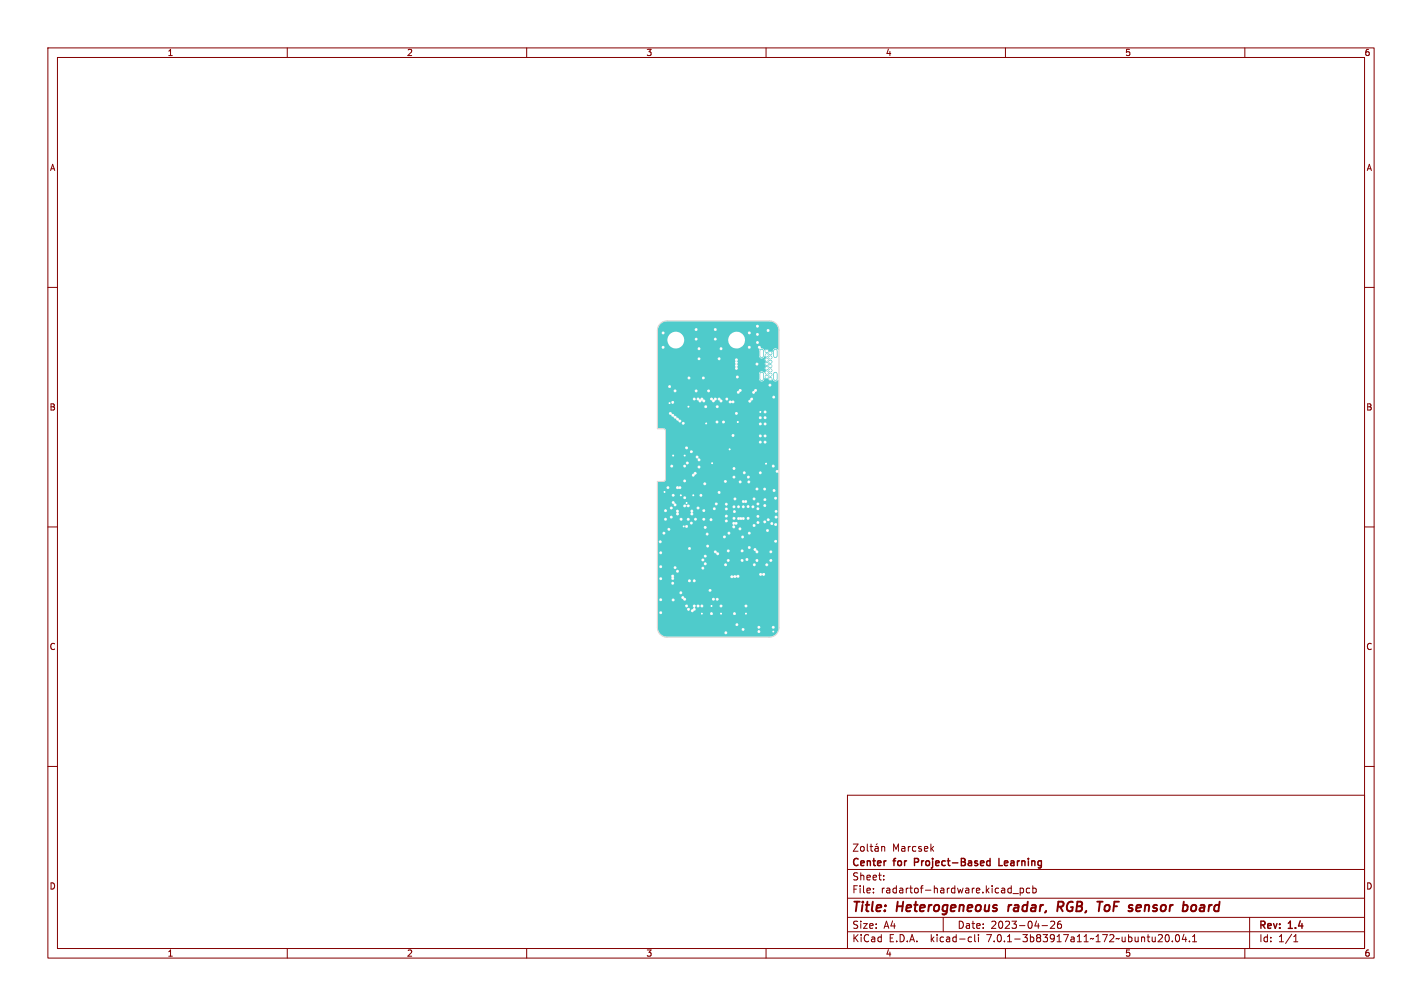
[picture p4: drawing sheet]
<svg xmlns="http://www.w3.org/2000/svg" width="297mm" height="210mm" viewBox="0 0 297 210" stroke-linecap="round" stroke-linejoin="round" font-family="sans-serif">
<defs><g id="words">
<g font-size="2.8" fill="#840000">
<text x="178" y="190.8">Title:</text>
<text x="187.4" y="190.8">Heterogeneous</text>
<text x="211.3" y="190.8">radar,</text>
<text x="222.1" y="190.8">RGB,</text>
<text x="231.1" y="190.8">ToF sensor</text>
<text x="250.1" y="190.8">board</text>
</g>
<g font-size="2.1" fill="#840000">
<text x="186.4" y="177.9">Marcsek</text>
<text x="178" y="183.9">Sheet:</text>
<text x="178" y="181.1">Center</text>
<text x="186.8" y="181.1">for</text>
<text x="191.5" y="181.1">Project-Based</text>
<text x="209.6" y="181.1">Learning</text>
<text x="178" y="186.6">File:</text>
<text x="184" y="186.6">radartof-hardware.kicad_pcb</text>
<text x="178" y="196.8">KiCad</text>
<text x="178" y="194">Size:</text>
<text x="184.6" y="194">A4</text>
<text x="185.6" y="196.8">E.D.A.</text>
<text x="194.4" y="196.8">kicad-cli</text>
<text x="200" y="194">Date:</text>
<text x="206.2" y="196.8">7.0.1-3b83917a11~172~ubuntu20.04.1</text>
<text x="206.9" y="194">2023-04-26</text>
<text x="263" y="194.2">Rev:</text>
<text x="263" y="196.8">Id:</text>
<text x="267" y="196.8">1/1</text>
<text x="269.2" y="194.2">1.4</text>
</g>
<g font-size="1.8" fill="#840000">
<text x="35" y="11.8">1</text>
<text x="85" y="11.8">2</text>
<text x="135" y="11.8">3</text>
<text x="185" y="11.8">4</text>
<text x="235" y="11.8">5</text>
<text x="285" y="11.8">6</text>
<text x="10.4" y="35.8">A</text>
<text x="285.4" y="35.8">A</text>
<text x="10.3" y="85.8">B</text>
<text x="285.3" y="85.8">B</text>
<text x="10.3" y="135.8">C</text>
<text x="285.3" y="135.8">C</text>
<text x="10.3" y="185.8">D</text>
<text x="285.3" y="185.8">D</text>
<text x="35" y="199.8">1</text>
<text x="85" y="199.8">2</text>
<text x="135" y="199.8">3</text>
<text x="185" y="199.8">4</text>
<text x="235" y="199.8">5</text>
<text x="285" y="199.8">6</text>
</g>
</g></defs>
<g fill="none" stroke="#840000" stroke-width=".21">
<path d="M10 10h277v190h-277zM12 12h273v186h-273zM60 10v2M110 10v2M160 10v2M210 10v2M260 10v2M10 60h2M285 60h2M10 110h2M285 110h2M10 160h2"/>
<path d="M285 160h2M177 166h108v32h-108zM178.2 176.2h1l-1 1.5h1M179.8 176.8l.2-.1 .4 .1 .1 .6-.1 .2-.4 .1-.2-.1zM181.1 176.2v1.3l.3 .2M181.7 176.7h.6M181.9 176.2v1.3l.4 .2M182.8 176.8h.6v.9M183.2 176.1l-.2 .2M183.4 177.1h-.5l-.2 .2 .2 .4 .5-.1M184.1 176.8l.3-.1 .3 .1 .1 .9M184.1 176.7v1"/>
<path d="M194.6 177.1l.4 .6M195 176.7l-.6 .6M60 198v2M110 198v2M160 198v2M177 194.5h108M177 191.5h108M177 187.5h108M177 181.5h108M182.4 186.3v.1M182.4 185.5v.1M184.6 183.6v.1"/>
<path d="M184.6 182.8v.1M197 191.5v3M202.5 195.6l.4 .1M202.9 196.5l-.4 .1M203.6 195.1v1.3l.2 .2M204.4 195.1v.1M204.4 195.6v1M210 198v2M211.6 186.5h1.1M213.1 185.4v1.5M213.1 185.5l.4-.1 .3 .3-.2 .6h-.5M215.1 185.5l-.5-.1-.2 .3 .1 .6h.6"/>
<path d="M215.7 185.5l.4-.1 .3 .3-.1 .6h-.6M215.7 184.9v1.5M217.6 193.2h1.2M219.4 192.4l.6-.1 .3 .4-.9 1.1h.9M221.6 192.3l-.5 .1a1.01 1.01 0 0 0 0 1.4l.5-.1 .1-.5-.3-.3h-.4l-.1 .3M241.9 196.6h.9M242.7 195.2v.5M243.6 195.2l.1-.1a.8 .8 0 0 1 .5 .8 .8 .8 0 0 1-.5 .7 1 1 0 0 1-.1-1.4zM244.9 196.5v.1M245.7 195.2l.2-.1a.8 .8 0 0 1 .5 .8 .8 .8 0 0 1-.5 .7 1 1 0 0 1-.2-1.4zM247.3 195l-.4 1.1h1M247.6 195.6v1"/>
<path d="M248.4 196.5v.1M249.1 196.6h.8M249.1 195.5l.4-.4v1.5M260 198v2M261 191.5v6.5M270.2 196.6h.9M270.2 195.5l.4-.4v1.5"/>
</g>
<path d="M220.9 189.3h.8M221.8 188.2h-.7l-.3 2M229.2 188.2h1.1M249.5 188.9l-.6 .2-.1 .8 .1 .2 .5 .1" fill="none" stroke="#840000" stroke-width=".4"/>
<path d="M206.8 179.2v1.5M206.8 179.8l-.4-.1-.3 .1M208.6 179.2v1.5h.8M206.1 180.6l.3 .1 .4-.1" fill="none" stroke="#840000" stroke-width=".3"/>
<g fill="#4fcbcb" stroke="#4fcbcb" stroke-width=".21">
<circle cx="160.9" cy="73.7" r=".3"/>
<circle cx="160.9" cy="74.6" r=".3"/>
<circle cx="160.9" cy="75.5" r=".3"/>
<circle cx="160.9" cy="76.4" r=".3"/>
<circle cx="160.9" cy="77.3" r=".3"/>
<circle cx="160.9" cy="78.2" r=".3"/>
<circle cx="160.9" cy="79.1" r=".3"/>
<circle cx="160.1" cy="78.7" r=".3"/>
<circle cx="160.1" cy="77.8" r=".3"/>
<circle cx="160.1" cy="76.9" r=".3"/>
<circle cx="160.1" cy="76" r=".3"/>
<circle cx="160.1" cy="75.1" r=".3"/>
<circle cx="160.1" cy="74.2" r=".3"/>
<circle cx="160.1" cy="73.3" r=".3"/>
</g>
<path d="M159.1 73.3v1M159.1 78.1v1M161.9 73.3v1M161.9 78.1v1" fill="none" stroke="#4fcbcb" stroke-width=".9"/>
<g fill="#ececec" stroke="#ececec" stroke-width=".21">
<circle cx="150.2" cy="102.8" r=".2"/>
<circle cx="150.2" cy="83.3" r=".2"/>
<circle cx="140.5" cy="120.7" r=".2"/>
<circle cx="150.2" cy="74.9" r=".2"/>
<circle cx="150.6" cy="128.1" r=".2"/>
<circle cx="139.8" cy="84.2" r=".2"/>
<circle cx="158.8" cy="86" r=".2"/>
<circle cx="143" cy="95.1" r=".2"/>
<circle cx="148.6" cy="126.5" r=".2"/>
<circle cx="142.8" cy="109.9" r=".2"/>
<circle cx="138.8" cy="102.7" r=".2"/>
<circle cx="154.1" cy="88.1" r=".2"/>
<circle cx="160" cy="96.8" r=".2"/>
<circle cx="148.7" cy="96.7" r=".2"/>
<circle cx="140.6" cy="95.1" r=".2"/>
<circle cx="142.2" cy="103.4" r=".2"/>
<circle cx="147.5" cy="88.4" r=".2"/>
<circle cx="161.5" cy="131.8" r=".2"/>
<circle cx="146.6" cy="128.1" r=".2"/>
<circle cx="144.8" cy="103.4" r=".2"/>
<circle cx="155.8" cy="128.1" r=".2"/>
<circle cx="152.4" cy="93.8" r=".2"/>
<circle cx="143.8" cy="84.9" r=".2"/>
<circle cx="143.4" cy="105" r=".2"/>
<circle cx="162" cy="113" r=".2"/>
<circle cx="155" cy="117" r=".2"/>
<circle cx="162" cy="109.5" r=".2"/>
<circle cx="161" cy="117" r=".2"/>
<circle cx="162.3" cy="98.4" r=".2"/>
<circle cx="153.9" cy="130.4" r=".2"/>
<circle cx="152.1" cy="117" r=".2"/>
<circle cx="141.5" cy="106.7" r=".2"/>
<circle cx="148.6" cy="128.1" r=".2"/>
<circle cx="153.3" cy="105.8" r=".2"/>
<circle cx="138.5" cy="72.5" r=".2"/>
<circle cx="158.8" cy="87.2" r=".2"/>
<circle cx="161.5" cy="97.3" r=".2"/>
<circle cx="153.5" cy="104.2" r=".2"/>
<circle cx="140.2" cy="108" r=".2"/>
<circle cx="151.7" cy="107.7" r=".2"/>
<circle cx="158.8" cy="91" r=".2"/>
<circle cx="153.8" cy="76.9" r=".2"/>
<circle cx="143.5" cy="96.6" r=".2"/>
<circle cx="144.5" cy="107.3" r=".2"/>
<circle cx="142.7" cy="88.4" r=".2"/>
<circle cx="151.1" cy="88.1" r=".2"/>
<circle cx="155.1" cy="112.1" r=".2"/>
<circle cx="147.8" cy="114" r=".2"/>
<circle cx="151.6" cy="132.1" r=".2"/>
<circle cx="156.5" cy="111.3" r=".2"/>
<circle cx="143" cy="100.4" r=".2"/>
<circle cx="138" cy="118.3" r=".2"/>
<circle cx="146.8" cy="118.6" r=".2"/>
<circle cx="156.5" cy="72.5" r=".2"/>
<circle cx="139" cy="108.4" r=".2"/>
<circle cx="151.8" cy="83.3" r=".2"/>
<circle cx="160.5" cy="108.5" r=".2"/>
<circle cx="151.7" cy="108.7" r=".2"/>
<circle cx="144.4" cy="109.2" r=".2"/>
<circle cx="151.5" cy="100.5" r=".2"/>
<circle cx="150.6" cy="126.5" r=".2"/>
<circle cx="143" cy="103.9" r=".2"/>
<circle cx="158.2" cy="68.1" r=".2"/>
<circle cx="151.3" cy="112.1" r=".2"/>
<circle cx="144" cy="114.5" r=".2"/>
<circle cx="138" cy="127.9" r=".2"/>
<circle cx="158.8" cy="98.7" r=".2"/>
<circle cx="149.4" cy="115.2" r=".2"/>
<circle cx="157.2" cy="105.8" r=".2"/>
<circle cx="153.3" cy="108.2" r=".2"/>
<circle cx="137.9" cy="113.1" r=".2"/>
<circle cx="159.7" cy="109" r=".2"/>
<circle cx="156.4" cy="100.6" r=".2"/>
<circle cx="151.5" cy="117.9" r=".2"/>
<circle cx="157.5" cy="117.9" r=".2"/>
<circle cx="156.5" cy="69.5" r=".2"/>
<circle cx="147.2" cy="101" r=".2"/>
<circle cx="147.3" cy="116.1" r=".2"/>
<circle cx="147.4" cy="84.9" r=".2"/>
<circle cx="146" cy="74.9" r=".2"/>
<circle cx="147.3" cy="117.7" r=".2"/>
<circle cx="141.5" cy="107.3" r=".2"/>
<circle cx="138.5" cy="69.5" r=".2"/>
<circle cx="138" cy="115.4" r=".2"/>
<circle cx="157.5" cy="104.2" r=".2"/>
<circle cx="138" cy="125.2" r=".2"/>
<circle cx="146.8" cy="116.9" r=".2"/>
<circle cx="144.5" cy="106.7" r=".2"/>
<circle cx="155.8" cy="126.5" r=".2"/>
<circle cx="158.1" cy="117" r=".2"/>
<circle cx="143" cy="97.3" r=".2"/>
<circle cx="157.7" cy="114.7" r=".2"/>
<circle cx="161.6" cy="82.9" r=".2"/>
<circle cx="140.6" cy="103.4" r=".2"/>
<circle cx="158.8" cy="88.5" r=".2"/>
<circle cx="138" cy="120.8" r=".2"/>
<circle cx="147.7" cy="111.5" r=".2"/>
<circle cx="140.6" cy="125.3" r=".2"/>
<circle cx="149.9" cy="115.6" r=".2"/>
<circle cx="156.2" cy="105.7" r=".2"/>
<circle cx="153.8" cy="86.3" r=".2"/>
<circle cx="145.8" cy="106" r=".2"/>
<circle cx="158.2" cy="69.8" r=".2"/>
<circle cx="155.2" cy="131.4" r=".2"/>
<circle cx="156" cy="116.8" r=".2"/>
<circle cx="162.1" cy="107.9" r=".2"/>
<circle cx="154.5" cy="110.4" r=".2"/>
<circle cx="153.4" cy="128.1" r=".2"/>
<circle cx="153.3" cy="99.6" r=".2"/>
<circle cx="146" cy="97.5" r=".2"/>
<circle cx="154.6" cy="100.6" r=".2"/>
<circle cx="159.7" cy="104.3" r=".2"/>
<circle cx="146.6" cy="126.5" r=".2"/>
<circle cx="147.3" cy="110.1" r=".2"/>
<circle cx="161.7" cy="102.4" r=".2"/>
<circle cx="146" cy="72.8" r=".2"/>
<circle cx="162.1" cy="106.7" r=".2"/>
<circle cx="154" cy="78.7" r=".2"/>
<circle cx="156.2" cy="108.2" r=".2"/>
<circle cx="149.7" cy="88.1" r=".2"/>
<circle cx="154.2" cy="105.8" r=".2"/>
<circle cx="151.7" cy="106.3" r=".2"/>
<circle cx="152.1" cy="115" r=".2"/>
<circle cx="162" cy="104" r=".2"/>
<circle cx="159.7" cy="105.6" r=".2"/>
<circle cx="158.1" cy="76" r=".2"/>
<circle cx="160.3" cy="110.7" r=".2"/>
<circle cx="149.8" cy="84.9" r=".2"/>
<circle cx="153.3" cy="97.8" r=".2"/>
<circle cx="157.5" cy="109.7" r=".2"/>
<circle cx="153.8" cy="75.1" r=".2"/>
<circle cx="161.2" cy="109.3" r=".2"/>
<circle cx="139.7" cy="110.5" r=".2"/>
<circle cx="158.2" cy="71.5" r=".2"/>
<circle cx="158.1" cy="115.2" r=".2"/>
<circle cx="151.7" cy="105.3" r=".2"/>
<circle cx="139.8" cy="80.7" r=".2"/>
<circle cx="147" cy="108.4" r=".2"/>
<circle cx="148.6" cy="83.3" r=".2"/>
<circle cx="140.2" cy="106" r=".2"/>
<circle cx="155.2" cy="105.8" r=".2"/>
<circle cx="160.4" cy="69" r=".2"/>
<circle cx="156.5" cy="114.3" r=".2"/>
<circle cx="161" cy="115.2" r=".2"/>
<circle cx="159.7" cy="102.1" r=".2"/>
<circle cx="152.2" cy="111.3" r=".2"/>
<circle cx="153.4" cy="106.8" r=".2"/>
<circle cx="158.1" cy="102.1" r=".2"/>
<circle cx="156.3" cy="99.6" r=".2"/>
<circle cx="155" cy="115" r=".2"/>
<circle cx="155.4" cy="98.7" r=".2"/>
<circle cx="158.3" cy="109.1" r=".2"/>
<circle cx="155.2" cy="104.7" r=".2"/>
<circle cx="158.3" cy="106.2" r=".2"/>
<circle cx="155.8" cy="104.7" r=".2"/>
<circle cx="145.4" cy="68.8" r=".2"/>
<circle cx="153.1" cy="90.9" r=".2"/>
<circle cx="143.9" cy="78.9" r=".2"/>
<circle cx="145.4" cy="81.6" r=".2"/>
<circle cx="145" cy="83.3" r=".2"/>
<circle cx="143.4" cy="93.5" r=".2"/>
<circle cx="158.3" cy="107.8" r=".2"/>
<circle cx="158.3" cy="105.2" r=".2"/>
<circle cx="159.8" cy="86" r=".2"/>
<circle cx="159.8" cy="87.2" r=".2"/>
<circle cx="159.8" cy="88.5" r=".2"/>
<circle cx="159.8" cy="91" r=".2"/>
<circle cx="158.8" cy="92.3" r=".2"/>
<circle cx="159.8" cy="92.3" r=".2"/>
<circle cx="145.6" cy="95.4" r=".2"/>
<circle cx="146.6" cy="83.3" r=".2"/>
<circle cx="153.1" cy="83.9" r=".2"/>
<circle cx="153.8" cy="76.3" r=".2"/>
<circle cx="152.5" cy="83.9" r=".2"/>
<circle cx="153.8" cy="75.7" r=".2"/>
<circle cx="142.2" cy="123.7" r=".2"/>
<circle cx="142.6" cy="124.7" r=".2"/>
<circle cx="143" cy="125.1" r=".2"/>
<circle cx="143.4" cy="126.5" r=".2"/>
<circle cx="143.8" cy="127.2" r=".2"/>
<circle cx="144.6" cy="127.5" r=".2"/>
<circle cx="145" cy="127.2" r=".2"/>
<circle cx="145" cy="126.5" r=".2"/>
<circle cx="144" cy="121.3" r=".2"/>
<circle cx="145.8" cy="126.5" r=".2"/>
<circle cx="145" cy="121.3" r=".2"/>
<circle cx="157.8" cy="81.5" r=".2"/>
<circle cx="157.4" cy="81.9" r=".2"/>
<circle cx="146.4" cy="103.4" r=".2"/>
<circle cx="143.4" cy="109.9" r=".2"/>
<circle cx="139" cy="106.6" r=".2"/>
<circle cx="147" cy="106.6" r=".2"/>
<circle cx="140.6" cy="104.9" r=".2"/>
<circle cx="138.7" cy="111.3" r=".2"/>
<circle cx="148.3" cy="123.3" r=".2"/>
<circle cx="157" cy="83.3" r=".2"/>
<circle cx="156.6" cy="83.7" r=".2"/>
<circle cx="149.4" cy="68.8" r=".2"/>
<circle cx="154.6" cy="81.5" r=".2"/>
<circle cx="154.2" cy="81.9" r=".2"/>
<circle cx="149.4" cy="70.8" r=".2"/>
<circle cx="145.3" cy="108.4" r=".2"/>
<circle cx="141" cy="81.6" r=".2"/>
<circle cx="140.3" cy="97.3" r=".2"/>
<circle cx="141" cy="87.1" r=".2"/>
<circle cx="140" cy="86.3" r=".2"/>
<circle cx="139.5" cy="101.8" r=".2"/>
<circle cx="142.3" cy="108.4" r=".2"/>
<circle cx="140.5" cy="84" r=".2"/>
<circle cx="140.5" cy="86.7" r=".2"/>
<circle cx="143.7" cy="108.4" r=".2"/>
<circle cx="141" cy="105.4" r=".2"/>
<circle cx="142" cy="101.8" r=".2"/>
<circle cx="142" cy="87.9" r=".2"/>
<circle cx="143.7" cy="105.6" r=".2"/>
<circle cx="141.5" cy="101.8" r=".2"/>
<circle cx="141.5" cy="87.5" r=".2"/>
<circle cx="143" cy="105.6" r=".2"/>
<circle cx="140.5" cy="121.7" r=".2"/>
<circle cx="150.6" cy="72.8" r=".2"/>
<circle cx="150.6" cy="83.7" r=".2"/>
<circle cx="141" cy="118.5" r=".2"/>
<circle cx="149.4" cy="83.3" r=".2"/>
<circle cx="141.5" cy="119.3" r=".2"/>
<circle cx="149.6" cy="105.2" r=".2"/>
<circle cx="149" cy="83.7" r=".2"/>
<circle cx="149.2" cy="106.2" r=".2"/>
<circle cx="140.5" cy="120.3" r=".2"/>
<circle cx="152.8" cy="120.4" r=".2"/>
<circle cx="160.1" cy="117.9" r=".2"/>
<circle cx="149" cy="125.1" r=".2"/>
<circle cx="153.5" cy="120.4" r=".2"/>
<circle cx="149.8" cy="125.1" r=".2"/>
<circle cx="158.9" cy="119.9" r=".2"/>
<circle cx="154.1" cy="120.3" r=".2"/>
<circle cx="153.2" cy="110" r=".2"/>
<circle cx="153.3" cy="109.3" r=".2"/>
<circle cx="153.8" cy="109.3" r=".2"/>
<circle cx="154.2" cy="108.3" r=".2"/>
<circle cx="154.8" cy="108.3" r=".2"/>
<circle cx="155.2" cy="108.3" r=".2"/>
<circle cx="147" cy="83.7" r=".2"/>
<circle cx="146" cy="96" r=".2"/>
<circle cx="146.2" cy="83.7" r=".2"/>
<circle cx="145.2" cy="98.8" r=".2"/>
<circle cx="158.5" cy="131.8" r=".2"/>
<circle cx="148" cy="81.6" r=".2"/>
<circle cx="148.5" cy="108.5" r=".2"/>
<circle cx="144.8" cy="99.2" r=".2"/>
<circle cx="145.8" cy="83.3" r=".2"/>
<circle cx="158.6" cy="72.5" r=".2"/>
<circle cx="160.8" cy="80.4" r=".2"/>
<circle cx="145.4" cy="70.8" r=".2"/>
<circle cx="159.5" cy="119.9" r=".2"/>
<circle cx="158.5" cy="131" r=".2"/>
<circle cx="161.5" cy="131" r=".2"/>
<circle cx="146.9" cy="78.9" r=".2"/>
<circle cx="144.4" cy="94.3" r=".2"/>
</g>
<path d="M138 67.6l.6-.4 .7-.1h21.4a1.9 1.9 0 0 1 1.9 1.9v3.9l-.1 .1a.63 .63 0 0 0-.8-.2 .63 .63 0 0 0-.4 .7l-.4-.2-.3 .1a.53 .53 0 0 0-.4-.5 .53 .53 0 0 0-.6 .2l-.3-.3-.4-.1a.33 .33 0 0 0-.2-.5 .33 .33 0 0 0-.4 .3 .33 .33 0 0 0 .3 .4l-.1 1.4a.59 .59 0 0 0 .6 .5 .59 .59 0 0 0 .6-.4l.3 .2a.6 .6 0 0 0 0 1 .51 .51 0 0 0 0 .9 .51 .51 0 0 0 0 .9l-.4 .4a.55 .55 0 0 0-.6-.3 .55 .55 0 0 0-.5 .5l.1 1.2a.6 .6 0 0 0 .7 .4 .6 .6 0 0 0 .4-.7l.4 .2 .3-.1a.53 .53 0 0 0 .4 .5 .53 .53 0 0 0 .6-.2l.1 .1a.68 .68 0 0 0 1.1-.1v18.8a.32 .32 0 0 0-.5 .2 .32 .32 0 0 0 .4 .4l.1 .1v32.2a1.9 1.9 0 0 1-1.9 1.9h-21.4l-.9-.2-.7-.6h13.6a.3 .3 0 0 0 .4 .3 .3 .3 0 0 0 .1-.6l6.4 .2a.31 .31 0 0 0 .5 .1 .31 .31 0 0 0-.1-.5 .31 .31 0 0 0-.4 .2h-6.7l-.2 .3h-13.6l-.3-.7h17.5a.31 .31 0 0 0 .4 .3 .31 .31 0 0 0 .1-.5 .31 .31 0 0 0-.5 .1l-17.5 .1v-.5l20.8 .2a.31 .31 0 0 0 .4 .2 .31 .31 0 0 0 .2-.4l2.4 .2a.31 .31 0 0 0 .5 .1 .31 .31 0 0 0-.1-.5 .31 .31 0 0 0-.4 .2l-2.4-.1a.31 .31 0 0 0-.4-.2 .31 .31 0 0 0-.2 .3h-20.8v-.5l16.2 .1a.31 .31 0 0 0 .5 .1 .31 .31 0 0 0-.1-.5 .31 .31 0 0 0-.4 .3h-16.2v-2.5h.3l.2 .3h10.4a.31 .31 0 0 0 .4 .2 .31 .31 0 0 0 .2-.3l4.2 .1a.31 .31 0 0 0 .5 .1 .31 .31 0 0 0-.1-.5 .31 .31 0 0 0-.4 .3l-4.2-.1a.31 .31 0 0 0-.4-.2 .31 .31 0 0 0-.2 .3h-10.1a.31 .31 0 0 0-.1-.5 .31 .31 0 0 0-.4 .3h-.3v-.7h6.1l.1 .3h.7a.35 .35 0 0 0 .3 .3 .35 .35 0 0 0 .4-.3 .42 .42 0 0 0 .1-.7l.2-.3h.2a.31 .31 0 0 0 .3 .3 .31 .31 0 0 0 .3-.3h.2a.3 .3 0 0 0 .3 .3 .3 .3 0 0 0 .3-.3l3.4 .1a.31 .31 0 0 0 .4 .2 .31 .31 0 0 0 .2-.3l4.6 .1a.31 .31 0 0 0 .5 .1 .31 .31 0 0 0-.1-.5 .31 .31 0 0 0-.4 .3l-4.6-.1a.31 .31 0 0 0-.4-.2 .31 .31 0 0 0-.2 .3l-3.4-.1a.31 .31 0 0 0-.4-.2 .31 .31 0 0 0-.2 .3h-.2a.31 .31 0 0 0-.3-.3 .31 .31 0 0 0-.3 .3h-.2a.33 .33 0 0 0-.6-.2 .33 .33 0 0 0 .2 .6l-.6 .6h-.4a.31 .31 0 0 0 .2-.3 .31 .31 0 0 0-.3-.3 .31 .31 0 0 0-.3 .3h-6.1v-.7l5.7 .1a.31 .31 0 0 0 .5 .1 .31 .31 0 0 0-.1-.5 .31 .31 0 0 0-.4 .3h-5.7v-1.3l.3 .1a.3 .3 0 0 0 .3 .2 .3 .3 0 0 0 .3-.3l2 .2a.31 .31 0 0 0 .5 .1 .31 .31 0 0 0-.1-.5 .31 .31 0 0 0-.4 .2h-2a.31 .31 0 0 0-.3-.3 .31 .31 0 0 0-.3 .3h-.3v-.4h4.9l.4 .3a.31 .31 0 0 0 .3 .3 .31 .31 0 0 0 .3-.3l5.4 .1a.31 .31 0 0 0 .4 .2 .31 .31 0 0 0 .2-.3h.2a.3 .3 0 0 0 .5 .3 .3 .3 0 0 0 0-.6 .3 .3 0 0 0-.5 .3l-.2-.1a.31 .31 0 0 0-.4-.2 .31 .31 0 0 0-.2 .3h-5.4l-.4-.3a.31 .31 0 0 0-.3-.4 .31 .31 0 0 0-.3 .4h-4.9v-1l4.5 .1a.31 .31 0 0 0 .5 .1 .31 .31 0 0 0-.1-.5 .31 .31 0 0 0-.4 .3h-4.5v-.6l10.6 .2a.31 .31 0 0 0 .5 .1 .31 .31 0 0 0-.1-.5 .31 .31 0 0 0-.4 .2h-10.6v-1.4l2.8 .1a.31 .31 0 0 0 .5 .1 .31 .31 0 0 0-.1-.5 .31 .31 0 0 0-.4 .3h-2.8v-.6l6.3 .2a.31 .31 0 0 0 .4 .2 .31 .31 0 0 0 .2-.4l.4 .2a.31 .31 0 0 0 .5 .1 .31 .31 0 0 0-.1-.5 .31 .31 0 0 0-.4 .2l-.4-.1a.31 .31 0 0 0-.4-.2 .31 .31 0 0 0-.2 .3h-6.3v-.4l.3 .1a.3 .3 0 0 0 .4 .2 .3 .3 0 0 0 .2-.3l1.9 .1a.36 .36 0 0 0 .5 0 .36 .36 0 0 0 .1-.5l11.8 .1a.35 .35 0 0 0 .6 0l.4 .2 .3-.2a.33 .33 0 0 0 .5 0 .33 .33 0 0 0-.1-.5 .33 .33 0 0 0-.5 .2l-.4-.1-.3 .1a.31 .31 0 0 0-.3-.1 .31 .31 0 0 0-.3 .3h-11.7a.33 .33 0 0 0-.4-.4 .33 .33 0 0 0-.1 .5l-.1 .3-1.9-.1a.31 .31 0 0 0-.4-.2 .31 .31 0 0 0-.2 .3h-.3v-.9l21.2 .1a.35 .35 0 0 0 .6 0 .33 .33 0 0 0 .5 .2 .33 .33 0 0 0 0-.6 .33 .33 0 0 0-.5 .2l-.4-.2-.3 .3h-21.1v-.7h3.8a.31 .31 0 0 0 .4 .3 .31 .31 0 0 0 .1-.5 .31 .31 0 0 0-.5 .1l-3.8 .1v-.9h.3l.2 .3 2.8-.1a.3 .3 0 0 0 .2 .3 .3 .3 0 0 0 .4-.2l5.2 .1a.31 .31 0 0 0 .5 .1 .31 .31 0 0 0-.1-.5 .31 .31 0 0 0-.4 .3l-5.2-.1a.31 .31 0 0 0-.3-.3 .31 .31 0 0 0-.3 .3h-2.5a.31 .31 0 0 0-.1-.5 .31 .31 0 0 0-.4 .3h-.3v-.6h9.6l.2 .3h4.1a.31 .31 0 0 0 .3 .2 .31 .31 0 0 0 .3-.3l5.4 .1a.31 .31 0 0 0 .3 .2 .31 .31 0 0 0 .3-.3l2 .1a.31 .31 0 0 0 .5 .1 .31 .31 0 0 0-.1-.5 .31 .31 0 0 0-.5 .3l-2-.1a.31 .31 0 0 0-.3-.2 .31 .31 0 0 0-.3 .3l-5.4-.1a.31 .31 0 0 0-.3-.2 .31 .31 0 0 0-.3 .3h-3.7a.31 .31 0 0 0-.1-.5 .31 .31 0 0 0-.4 .3h-9.6v-.8l9.1 .1a.3 .3 0 0 0 .3 .2 .3 .3 0 0 0 .3-.2l4.7 .1a.31 .31 0 0 0 .4 .2 .31 .31 0 0 0 .2-.3l2.3 .1a.3 .3 0 0 0 .5 .2 .3 .3 0 0 0 0-.5h.5l.2 .3h1.9a.31 .31 0 0 0 .4 .2 .31 .31 0 0 0 .2-.3l2.3 .1a.31 .31 0 0 0 .5 .1 .31 .31 0 0 0-.1-.5 .31 .31 0 0 0-.4 .3l-2.3-.1a.31 .31 0 0 0-.4-.2 .31 .31 0 0 0-.2 .3h-1.6a.31 .31 0 0 0-.1-.5 .31 .31 0 0 0-.4 .3l-.8-.1-.2 .3-2.3-.1a.31 .31 0 0 0-.4-.2 .31 .31 0 0 0-.2 .3l-4.7-.1a.31 .31 0 0 0-.3-.3 .31 .31 0 0 0-.3 .3h-9.1v-.8l9.6 .1a.31 .31 0 0 0 .5 .1 .31 .31 0 0 0-.1-.5 .31 .31 0 0 0-.4 .3h-9.6v-.7l.3 .1a.3 .3 0 0 0 .5 .2 .3 .3 0 0 0 0-.5h10.9l.1 .3 .4 .1a.32 .32 0 0 0 .4 .3 .32 .32 0 0 0 .2-.5 .32 .32 0 0 0-.5-.1l-.1-.3h2.2a.31 .31 0 0 0 .3 .3 .31 .31 0 0 0 .3-.3l2.3 .1a.3 .3 0 0 0 .5 .1 .3 .3 0 0 0-.1-.5h2.3l.4 .4a.31 .31 0 0 0 .2 .4 .31 .31 0 0 0 .4-.3l2.3 .1a.31 .31 0 0 0 .5 .1 .31 .31 0 0 0-.1-.5 .31 .31 0 0 0-.4 .3h-2.3l-.4-.4a.31 .31 0 0 0-.2-.4 .31 .31 0 0 0-.4 .3h-2.5l-.2 .3-2.3-.1a.31 .31 0 0 0-.4-.2 .31 .31 0 0 0-.2 .3l-2.5-.1-.2 .3h-10.9a.31 .31 0 0 0-.3-.1 .31 .31 0 0 0-.2 .3h-.3v-.9l6.3 .1a.31 .31 0 0 0 .5 .1 .31 .31 0 0 0-.1-.5 .31 .31 0 0 0-.4 .3h-6.3v-.5h10.1l.2 .3h8.5a.31 .31 0 0 0 .4 .3 .31 .31 0 0 0 .1-.5 .31 .31 0 0 0-.5 .1l-8.3 .1a.31 .31 0 0 0 .2-.3 .31 .31 0 0 0-.3-.3 .31 .31 0 0 0-.3 .3h-10.1v-.9h.2a.31 .31 0 0 0 .3 .3 .31 .31 0 0 0 .3-.4l23.5 .1a.31 .31 0 0 0 .5 .1 .31 .31 0 0 0-.1-.5 .31 .31 0 0 0-.4 .3h-23.5a.31 .31 0 0 0-.4-.2 .31 .31 0 0 0-.2 .3h-.2v-1h13.6a.3 .3 0 0 0 .3 .3 .3 .3 0 0 0 .3-.3l3.2 .1a.31 .31 0 0 0 .5 .1 .31 .31 0 0 0-.1-.5 .31 .31 0 0 0-.4 .3h-3.2a.31 .31 0 0 0-.3-.3 .31 .31 0 0 0-.3 .3h-13.6v-.8h1l.2 .3h8.8a.3 .3 0 0 0 .5 .2 .3 .3 0 0 0 0-.5l4.1 .1a.31 .31 0 0 0 .3 .2 .31 .31 0 0 0 .3-.3l3.6 .1a.31 .31 0 0 0 .5 .1 .31 .31 0 0 0-.1-.5 .31 .31 0 0 0-.4 .3l-3.7-.1a.31 .31 0 0 0-.3-.2 .31 .31 0 0 0-.3 .3l-4.3-.1-.2 .3h-8.5a.31 .31 0 0 0-.1-.5 .31 .31 0 0 0-.4 .3h-1v-.8h2l.2 .3 20.4 .1a.31 .31 0 0 0 .5 .1 .31 .31 0 0 0-.1-.5 .31 .31 0 0 0-.4 .3l-20.1-.1a.31 .31 0 0 0-.1-.5 .31 .31 0 0 0-.4 .3h-2v-.6h5.7l.2 .3 3.7-.1 .2 .3h7a.31 .31 0 0 0 .5 .3 .31 .31 0 0 0 .1-.5 .31 .31 0 0 0-.5 .1l-6.9 .1 .2-.4h5.3a.31 .31 0 0 0 .3 .3 .31 .31 0 0 0 .4-.3 .31 .31 0 0 0-.3-.3l3.9 .1a.31 .31 0 0 0 .5 .1 .31 .31 0 0 0-.1-.5 .31 .31 0 0 0-.4 .3h-3.9l.3-.2a.3 .3 0 0 0 .4 0 .3 .3 0 0 0 0-.4h4l.3 .3 2.6-.1 .1 .3a.73 .73 0 0 1 .9 .2 .31 .31 0 0 0 .4-.3 .31 .31 0 0 0-.3-.3 .31 .31 0 0 0-.3 .3h-.3a.31 .31 0 0 0-.1-.5 .31 .31 0 0 0-.4 .3h-2.4l.1-.3 .8 .1a.31 .31 0 0 0 .5 .1 .31 .31 0 0 0 0-.5 .31 .31 0 0 0-.5 .3h-.8l-.3-.2-.3 .3-4.5-.1a.35 .35 0 0 0-.5 .1 .35 .35 0 0 0 .2 .5l-.3 .4h-5.3a.3 .3 0 0 0-.4-.2 .3 .3 0 0 0-.2 .3h-3.4a.31 .31 0 0 0-.1-.5 .31 .31 0 0 0-.4 .3h-5.7v-.7l6.7 .1a.31 .31 0 0 0 .5 .1 .31 .31 0 0 0-.1-.5 .31 .31 0 0 0-.4 .3h-6.7v-.8l1.3 .1a.31 .31 0 0 0 .4 .2 .31 .31 0 0 0 .2-.3l2.7 .1a.31 .31 0 0 0 .3 .2 .31 .31 0 0 0 .3-.3l.9 .1a.31 .31 0 0 0 .3 .2 .31 .31 0 0 0 .3-.3l.9 .1a.31 .31 0 0 0 .3 .2 .31 .31 0 0 0 .3-.3l1.1 .1a.3 .3 0 0 0 .3 .2 .3 .3 0 0 0 .3-.2h.9l.2 .3 3 .1a.31 .31 0 0 0 .5 .1 .31 .31 0 0 0-.1-.5 .31 .31 0 0 0-.4 .3h-2.7l.1-.4-.2-.2 4.4 .1a.3 .3 0 0 0 .3 .2 .3 .3 0 0 0 .3-.3h.3l.3 .4 .8-.1a.31 .31 0 0 0 .4 0 .31 .31 0 0 0 .1-.3h.4l.3 .3h3.9a.31 .31 0 0 0 .5 .3 .31 .31 0 0 0 .1-.5 .31 .31 0 0 0-.5 .1l-3.9 .1a.31 .31 0 0 0 .3-.3 .31 .31 0 0 0-.4-.3 .31 .31 0 0 0-.3 .3h-.4l-.2-.3-.8 .1a.31 .31 0 0 0-.4 0 .31 .31 0 0 0-.2 .2h-.3a.31 .31 0 0 0-.3-.3 .31 .31 0 0 0-.3 .3h-4.6l-.2 .3h-.9a.3 .3 0 0 0-.2-.4 .3 .3 0 0 0-.4 .3l-1.2-.1a.31 .31 0 0 0-.3-.2 .31 .31 0 0 0-.3 .3l-.9-.1a.31 .31 0 0 0-.3-.2 .31 .31 0 0 0-.3 .3l-.9-.1a.31 .31 0 0 0-.3-.2 .31 .31 0 0 0-.3 .3l-2.6-.1a.31 .31 0 0 0-.4-.2 .31 .31 0 0 0-.2 .3h-1.3v-.4l2.5 .1a.3 .3 0 0 0 .5 .1 .3 .3 0 0 0 0-.4l11 .1a.3 .3 0 0 0 .3 .2 .3 .3 0 0 0 .3-.3h6l.2 .3 .4-.1h3.2a.31 .31 0 0 0 .4 .2 .31 .31 0 0 0 .1-.5 .31 .31 0 0 0-.5 .1l-3.2 .2a.3 .3 0 0 0-.2-.5 .3 .3 0 0 0-.4 .3h-6a.31 .31 0 0 0-.3-.4 .31 .31 0 0 0-.3 .4l-11.3-.2-.2 .4h-2.5v-.7l3.8 .1a.31 .31 0 0 0 .4 .2 .31 .31 0 0 0 .2-.3l2.4 .1a.33 .33 0 0 0 .5 .1 .33 .33 0 0 0 0-.5l.1-.4h1.9l.2 .3 6.2-.1a.3 .3 0 0 0 .3 .3 .3 .3 0 0 0 .3-.3l8.1 .1a.3 .3 0 0 0 .5 .1 .3 .3 0 0 0-.1-.5 .3 .3 0 0 0-.4 .3l-8.1-.1a.31 .31 0 0 0-.4-.2 .31 .31 0 0 0-.2 .3h-5.9a.31 .31 0 0 0-.1-.5 .31 .31 0 0 0-.4 .3h-1.9a.33 .33 0 0 0-.5-.1 .33 .33 0 0 0 0 .5l-.1 .3h-2.4l-.1-.3a.33 .33 0 0 0 0-.5 .33 .33 0 0 0-.5 .1 .33 .33 0 0 0 .1 .4l-.1 .3h-3.8v-.7l1.3 .1a.31 .31 0 0 0 .5 .1 .31 .31 0 0 0-.1-.5 .31 .31 0 0 0-.4 .3h-1.3v-.5l2.5 .1a.31 .31 0 0 0 .4 .2 .31 .31 0 0 0 .2-.3h5l.2 .3 .4-.2h2.8a.3 .3 0 0 0 .3 .3 .3 .3 0 0 0 .3-.3l1.9 .2a.3 .3 0 0 0 .4 .1 .3 .3 0 0 0 .2-.3l6 .1a.31 .31 0 0 0 .5 .1 .31 .31 0 0 0-.1-.5 .31 .31 0 0 0-.4 .3l-6-.1a.31 .31 0 0 0-.4-.2 .31 .31 0 0 0-.2 .3h-1.9a.31 .31 0 0 0-.3-.3 .31 .31 0 0 0-.3 .3h-2.8l-.1-.4 7 .1a.31 .31 0 0 0 .4 .2 .31 .31 0 0 0 .2-.3l.4 .1a.31 .31 0 0 0 .3 .2 .31 .31 0 0 0 .3-.3l.4 .1a.3 .3 0 0 0 .3 .2 .3 .3 0 0 0 .2-.3l.5 .1a.3 .3 0 0 0 .3 .2 .3 .3 0 0 0 .2-.3l.5 .1a.3 .3 0 0 0 .4 .1 .3 .3 0 0 0 0-.5l2 .2a.31 .31 0 0 0 .5 .1 .31 .31 0 0 0 0-.5 .31 .31 0 0 0-.5 .2h-2.2l-.3 .3h-.3a.31 .31 0 0 0-.3-.4 .31 .31 0 0 0-.4 .4l-.4-.1a.31 .31 0 0 0-.3-.2 .31 .31 0 0 0-.3 .3l-.4-.1a.31 .31 0 0 0-.3-.2 .31 .31 0 0 0-.3 .3l-.3-.1a.31 .31 0 0 0-.4-.2 .31 .31 0 0 0-.2 .3l-7.3-.1-.2 .4-5-.2a.31 .31 0 0 0-.4-.2 .31 .31 0 0 0-.2 .4h-2.5v-1.2h2.9l.4 .5a.3 .3 0 0 0 .2 .3 .3 .3 0 0 0 .3-.1l1.5 .1a.43 .43 0 0 0 .7 0 .32 .32 0 0 0 .5 .2 .32 .32 0 0 0 0-.6 .32 .32 0 0 0-.5 .2h-.1a.3 .3 0 0 0-.4-.2 .3 .3 0 0 0-.2 .3h-1.5v-.4h8.1a.3 .3 0 0 0 .3 .3 .3 .3 0 0 0 .3-.3l1.5 .2a.3 .3 0 0 0 .4 .1 .3 .3 0 0 0 .2-.3l6 .1a.31 .31 0 0 0 .5 .1 .31 .31 0 0 0-.1-.5 .31 .31 0 0 0-.4 .3l-6-.1a.31 .31 0 0 0-.4-.2 .31 .31 0 0 0-.2 .3h-1.5a.31 .31 0 0 0-.3-.3 .31 .31 0 0 0-.3 .3h-8.1l-.3-.2-.1-.3h14.1a.41 .41 0 0 0 .7 .2 .33 .33 0 0 0 .4-.1 .33 .33 0 0 0-.1-.4 .33 .33 0 0 0-.5 .1l-.3-.1-.2 .3-14.4-.1-.2 .3h-2.9v-1h5.3l.2 .3 10.3-.1a.31 .31 0 0 0 .3 .4 .31 .31 0 0 0 .3-.4h3.4l.2 .4 .4-.2h1.6a.31 .31 0 0 0 .3 .3 .31 .31 0 0 0 .4-.3 .31 .31 0 0 0-.3-.3l1.9 .1a.31 .31 0 0 0 .5 .1 .31 .31 0 0 0-.1-.5 .31 .31 0 0 0-.4 .3h-2l-.3 .3h-1.6a.3 .3 0 0 0-.2-.4 .3 .3 0 0 0-.4 .2l-3.4-.1a.31 .31 0 0 0-.4-.2 .31 .31 0 0 0-.2 .3h-10a.31 .31 0 0 0-.1-.5 .31 .31 0 0 0-.4 .3h-5.3v-.5l2.9 .1a.31 .31 0 0 0 .4 .2 .31 .31 0 0 0 .2-.3l5.2 .1a.31 .31 0 0 0 .5 .1 .31 .31 0 0 0-.1-.5 .31 .31 0 0 0-.4 .3l-5.2-.1a.31 .31 0 0 0-.4-.2 .31 .31 0 0 0-.2 .3h-2.9v-.6l12.5 .1a.31 .31 0 0 0 .5 .1 .31 .31 0 0 0-.1-.5 .31 .31 0 0 0-.4 .3h-12.5v-1l1.8 .1a.31 .31 0 0 0 .4 .2 .31 .31 0 0 0 .2-.3h1.4l.2 .3h16.4a.3 .3 0 0 0 .3 .3 .3 .3 0 0 0 .3-.3h1l.2 .3h1.8a.31 .31 0 0 0 .4 .3 .31 .31 0 0 0 .1-.5 .31 .31 0 0 0-.5 .1l-1.6 .1a.31 .31 0 0 0 .2-.3 .31 .31 0 0 0-.3-.3 .31 .31 0 0 0-.3 .3h-1a.31 .31 0 0 0-.3-.3 .31 .31 0 0 0-.3 .3h-15.6a.34 .34 0 0 0 0-.5 .34 .34 0 0 0-.5 0l-.4-.1-.1 .3h-1.4a.31 .31 0 0 0-.3-.3 .31 .31 0 0 0-.3 .3h-1.8v-.8l9.5 .1a.31 .31 0 0 0 .5 .1 .31 .31 0 0 0-.1-.5 .31 .31 0 0 0-.4 .3h-9.5l.1-.4h1.1l.3-.2 3.8 .1a.3 .3 0 0 0 .3 .2 .3 .3 0 0 0 .3-.2l7.9 .1a.3 .3 0 0 0 .3 .2 .3 .3 0 0 0 .3-.2l2.5 .1a.31 .31 0 0 0 .4 .2 .31 .31 0 0 0 .2-.3l1.2 .1a.31 .31 0 0 0 .5 .1 .31 .31 0 0 0-.1-.5 .31 .31 0 0 0-.4 .3l-1.2-.1a.31 .31 0 0 0-.4-.2 .31 .31 0 0 0-.2 .3l-2.5-.1a.31 .31 0 0 0-.3-.3 .31 .31 0 0 0-.3 .3l-7.9-.1a.31 .31 0 0 0-.3-.3 .31 .31 0 0 0-.3 .3h-3.8l.2-.8h13.9a.31 .31 0 0 0 .3 .3 .31 .31 0 0 0 .3-.3l2.4 .1a.31 .31 0 0 0 .5 .1 .31 .31 0 0 0-.1-.5 .31 .31 0 0 0-.4 .3l-2.4-.1a.31 .31 0 0 0-.4-.2 .31 .31 0 0 0-.2 .3h-13.9v-.4l5.4 .1a.31 .31 0 0 0 .4 .2 .31 .31 0 0 0 .2-.3l.3-.2 .1-.3 9.7 .1a.31 .31 0 0 0 .3 .2 .31 .31 0 0 0 .3-.3l2.7 .1a.31 .31 0 0 0 .5 .1 .31 .31 0 0 0-.1-.5 .31 .31 0 0 0-.4 .3l-2.8-.1a.31 .31 0 0 0-.3-.2 .31 .31 0 0 0-.3 .3h-9.6a.31 .31 0 0 0-.4-.2 .31 .31 0 0 0-.2 .3l-.4 .4h-5.4v-1.9l.9 .1a.31 .31 0 0 0 .4 .2 .31 .31 0 0 0 .2-.3h2.1l.2 .3 2.8-.1 .2 .3h7.1a.31 .31 0 0 0 .4 .3 .31 .31 0 0 0 .1-.5 .31 .31 0 0 0-.5 .1l-6.9 .1 .2-.2-.1-.3h15a.31 .31 0 0 0 .4 .3 .31 .31 0 0 0 .1-.5 .31 .31 0 0 0-.5 .1h-15.3l-.2 .3h-2.5a.3 .3 0 0 0-.1-.5 .3 .3 0 0 0-.4 .3l-2.1-.1a.31 .31 0 0 0-.4-.2 .31 .31 0 0 0-.2 .3h-.9v-.6l4.2 .1a.31 .31 0 0 0 .5 .1 .31 .31 0 0 0-.1-.5 .31 .31 0 0 0-.5 .3h-4.1v-1.3h6.2l.1 .3 .3 .1a.34 .34 0 0 0 .2 .5 .34 .34 0 0 0 .5-.4 .34 .34 0 0 0-.5-.2v-.1a.3 .3 0 0 0-.2-.5 .3 .3 0 0 0-.4 .3h-6.2v-1.1l5 .1a.31 .31 0 0 0 .5 .1 .31 .31 0 0 0-.1-.5 .31 .31 0 0 0-.4 .3h-5v-.8l4 .1a.31 .31 0 0 0 .5 .1 .31 .31 0 0 0-.1-.5 .31 .31 0 0 0-.4 .3h-4v-1.2l19.4 .1a.31 .31 0 0 0 .4 .2 .31 .31 0 0 0 .2-.3l.4 .1a.31 .31 0 0 0 .5 .1 .31 .31 0 0 0-.1-.5 .31 .31 0 0 0-.4 .3l-.4-.1a.31 .31 0 0 0-.4-.2 .31 .31 0 0 0-.2 .3h-19.4v-1.4l13.7 .1a.3 .3 0 0 0 .3 .2 .3 .3 0 0 0 .3-.2l5.1 .1a.31 .31 0 0 0 .4 .2 .31 .31 0 0 0 .2-.3l.4 .1a.31 .31 0 0 0 .5 .1 .31 .31 0 0 0-.1-.5 .31 .31 0 0 0-.4 .3l-.4-.1a.31 .31 0 0 0-.4-.2 .31 .31 0 0 0-.2 .3l-5.1-.1a.31 .31 0 0 0-.3-.3 .31 .31 0 0 0-.3 .3h-13.7v-.9a.59 .59 0 0 0-.6-.6h-1l-.1-1h5a.3 .3 0 0 0 .2 .3 .3 .3 0 0 0 .4-.2l15.5 .1a.31 .31 0 0 0 .4 .2 .31 .31 0 0 0 .2-.3l.4 .1a.31 .31 0 0 0 .5 .1 .31 .31 0 0 0-.1-.5 .31 .31 0 0 0-.4 .3l-.4-.1a.31 .31 0 0 0-.4-.2 .31 .31 0 0 0-.2 .3h-15.5l-.1-.4 6.6 .1a.31 .31 0 0 0 .3 .2 .31 .31 0 0 0 .3-.3l.7 .1a.31 .31 0 0 0 .5 .1 .31 .31 0 0 0-.1-.5 .31 .31 0 0 0-.4 .3l-.8-.1a.31 .31 0 0 0-.3-.2 .31 .31 0 0 0-.3 .3h-6.8l-.2 .3h-5v-2.1h2.3l.1 .3h.4l.1 .4h.4l.1 .4h.4l.1 .4h.4v.2a.31 .31 0 0 0 .4 .1 .31 .31 0 0 0 .2-.4 .31 .31 0 0 0-.5-.1l-.2-.4 16.9 .1a.31 .31 0 0 0 .4 .2 .31 .31 0 0 0 .2-.3l.4 .1a.31 .31 0 0 0 .5 .1 .31 .31 0 0 0-.1-.5 .31 .31 0 0 0-.4 .3l-.4-.1a.31 .31 0 0 0-.4-.2 .31 .31 0 0 0-.2 .3h-17.1l-.2-.4h-.4l-.1-.3-.4-.2 13.2 .1a.31 .31 0 0 0 .5 .1 .31 .31 0 0 0-.1-.5l5.6 .1a.31 .31 0 0 0 .5 .1 .31 .31 0 0 0-.1-.5 .31 .31 0 0 0-.4 .3h-5.8l-.2 .3h-13.2a.31 .31 0 0 0-.3-.3 .31 .31 0 0 0-.3 .3h-2.3v-1.4l9.7 .1a.31 .31 0 0 0 .4 .2 .31 .31 0 0 0 .2-.3l1.8 .1a.31 .31 0 0 0 .5 .1 .31 .31 0 0 0-.1-.5 .31 .31 0 0 0-.4 .3l-1.8-.1a.31 .31 0 0 0-.4-.2 .31 .31 0 0 0-.2 .3h-9.7v-.9l2.8 .1a.31 .31 0 0 0 .5 .1 .31 .31 0 0 0-.1-.5 .31 .31 0 0 0-.4 .3h-2.8v-.7l7.3 .1a.31 .31 0 0 0 .4 .2 .31 .31 0 0 0 .2-.3h.2l.4 .5a.39 .39 0 0 0 .4 .2 .39 .39 0 0 0 .3-.4 .34 .34 0 0 0 .4 .4 .34 .34 0 0 0 .3-.3 .34 .34 0 0 0-.4-.4h1.4l.4 .5a.31 .31 0 0 0 .4 .2 .31 .31 0 0 0 .2-.3l.6-.4 .6 .7h1.7a.37 .37 0 0 0 .6 .1 .31 .31 0 0 0 .4 .1 .31 .31 0 0 0 .2-.5l2.9 .2a.38 .38 0 0 0 .5 .1 .38 .38 0 0 0 .2-.4 .32 .32 0 0 0 .3-.4 .32 .32 0 0 0-.5-.2 .32 .32 0 0 0-.1 .4l-.4 .3h-2.9l-.2-.1-.5 .1a.31 .31 0 0 0-.3-.1 .31 .31 0 0 0-.2 .3h-1.4a.41 .41 0 0 0-.3-.6h1a.31 .31 0 0 0 .4 .3 .31 .31 0 0 0 .1-.5 .31 .31 0 0 0-.5 .1l-1 .1a.31 .31 0 0 0-.3-.3 .31 .31 0 0 0-.3 .3h-.2a.37 .37 0 0 0-.4-.3 .37 .37 0 0 0-.3 .4l-.1-.1a.3 .3 0 0 0-.3-.3 .3 .3 0 0 0-.3 .3l-1.4-.1a.39 .39 0 0 0-.4-.2 .39 .39 0 0 0-.3 .4l-.1-.1a.31 .31 0 0 0-.3-.3 .31 .31 0 0 0-.3 .3h-.2a.3 .3 0 0 0-.3-.3 .3 .3 0 0 0-.3 .3h-7.3v-.4l23.9 .1a.31 .31 0 0 0 .5 .1 .31 .31 0 0 0-.1-.5 .31 .31 0 0 0-.4 .3h-23.9v-1.3l3.3 .1a.31 .31 0 0 0 .4 .2 .31 .31 0 0 0 .2-.3l3.8 .1a.31 .31 0 0 0 .4 .2 .31 .31 0 0 0 .2-.3h2l.2 .3h6a.31 .31 0 0 0 .3 .3 .31 .31 0 0 0 .3-.3l2.6 .1a.31 .31 0 0 0 .4 .2 .31 .31 0 0 0 .2-.3 .32 .32 0 0 0 .4-.3 .32 .32 0 0 0-.2-.4 .32 .32 0 0 0-.4 .3l-.4 .4h-2.6a.32 .32 0 0 0 .4-.3 .32 .32 0 0 0-.2-.4 .32 .32 0 0 0-.4 .3l-.4 .4h-5.8h.1a.31 .31 0 0 0 0-.6 .31 .31 0 0 0-.5 .3l-2-.1a.31 .31 0 0 0-.4-.2 .31 .31 0 0 0-.2 .3l-3.8-.1a.31 .31 0 0 0-.4-.2 .31 .31 0 0 0-.2 .3h-3.3v-.9l2.2 .1a.31 .31 0 0 0 .5 .1 .31 .31 0 0 0-.2-.5l20.6 .1a.31 .31 0 0 0 .5 .1 .31 .31 0 0 0-.1-.5 .31 .31 0 0 0-.4 .3h-20.7l-.3 .3h-2.1v-1.8h6.2a.3 .3 0 0 0 .3 .3 .3 .3 0 0 0 .3-.3l2.4 .1a.3 .3 0 0 0 .5 .2 .3 .3 0 0 0 0-.5h6.6a.3 .3 0 0 0 .5 .2 .3 .3 0 0 0-.1-.5 .3 .3 0 0 0-.4 .3l-6.9-.1-.2 .3h-2.4v-.1a.31 .31 0 0 0-.4-.2 .31 .31 0 0 0-.2 .3h-6.2v-2l16.1 .1a.33 .33 0 0 0 .5 .1 .33 .33 0 0 0 0-.5l.1-.3-.1-.3h3.8a.31 .31 0 0 0 .4 .3 .31 .31 0 0 0 .1-.5 .31 .31 0 0 0-.5 .1l-3.8 .1 .1-.3-.1-.3a.32 .32 0 0 0 0-.5 .32 .32 0 0 0-.5 .1 .32 .32 0 0 0 .1 .4l-.1 .3 .1 .9-.1 .3h-16.1v-2h8.3a.31 .31 0 0 0 .3 .3 .31 .31 0 0 0 .3-.3l3.6 .1a.31 .31 0 0 0 .5 .1 .31 .31 0 0 0-.1-.5 .31 .31 0 0 0-.4 .3l-3.6-.1a.31 .31 0 0 0-.4-.2 .31 .31 0 0 0-.2 .3h-8.3v-2.4h.8l.2 .3h7.3a.31 .31 0 0 0 .3 .3 .31 .31 0 0 0 .3-.3l4 .1a.31 .31 0 0 0 .5 .1 .31 .31 0 0 0-.1-.5 .31 .31 0 0 0-.4 .3l-4-.1a.31 .31 0 0 0-.4-.2 .31 .31 0 0 0-.2 .3h-7a.31 .31 0 0 0 0-.6 .31 .31 0 0 0-.5 .3h-.8v-1.4h2v.3a1.76 1.76 0 0 0 1.9 1.3 1.76 1.76 0 0 0 1.6-1.6h9.2v.3a1.75 1.75 0 0 0 2.7 1.1l1.4 .1a.31 .31 0 0 0 .5 .1 .31 .31 0 0 0-.1-.5 .31 .31 0 0 0-.4 .3h-1.4l.4-.4 .3-.6 2.4 .1a.31 .31 0 0 0 .5 .1 .31 .31 0 0 0-.1-.5 .31 .31 0 0 0-.4 .3h-2.4l.1-.1a1.74 1.74 0 0 0-.8-1.9h1.4l.2 .3h1.5a.31 .31 0 0 0 .4 .3 .31 .31 0 0 0 .1-.5 .31 .31 0 0 0-.5 .1l-1.3 .1a.31 .31 0 0 0 .2-.3 .31 .31 0 0 0-.3-.3 .31 .31 0 0 0-.3 .3l-1.6-.1a1.76 1.76 0 0 0-2.5 1.7h-9.2v-.3h2.2a.31 .31 0 0 0 .3 .3 .31 .31 0 0 0 .3-.3l3.4 .1a.31 .31 0 0 0 .5 .1 .31 .31 0 0 0-.1-.5 .31 .31 0 0 0-.4 .3l-3.4-.1a.31 .31 0 0 0-.4-.2 .31 .31 0 0 0-.2 .3h-2.2v-.2a1.76 1.76 0 0 0-2-1.3 1.76 1.76 0 0 0-1.5 1.8h-2v-1.6l.8 .1a.31 .31 0 0 0 .5 .1 .31 .31 0 0 0-.1-.5 .31 .31 0 0 0-.4 .3h-.8v-.7l7.7 .1a.31 .31 0 0 0 .4 .2 .31 .31 0 0 0 .2-.3h3.4l.2 .3h10.8a.31 .31 0 0 0 .5 .1 .31 .31 0 0 0-.1-.5 .31 .31 0 0 0-.4 .3h-10.5a.31 .31 0 0 0-.1-.5 .31 .31 0 0 0-.4 .3l-3.4-.1a.31 .31 0 0 0-.4-.2 .31 .31 0 0 0-.2 .3h-7.7l.2-.7 20.3 .1a.31 .31 0 0 0 .5 .1 .31 .31 0 0 0-.1-.5 .31 .31 0 0 0-.4 .3h-20.3z" fill="#4fcbcb"/>
<g fill="#fff" stroke="#fff" stroke-width=".21">
<circle cx="150.2" cy="102.8" r=".1"/>
<circle cx="150.2" cy="83.3" r=".1"/>
<circle cx="140.5" cy="120.7" r=".1"/>
<circle cx="150.2" cy="74.9" r=".1"/>
<circle cx="150.6" cy="128.1" r=".1"/>
<circle cx="139.8" cy="84.2" r=".1"/>
<circle cx="158.8" cy="86" r=".1"/>
<circle cx="143" cy="95.1" r=".1"/>
<circle cx="148.6" cy="126.5" r=".1"/>
<circle cx="142.8" cy="109.9" r=".1"/>
<circle cx="138.8" cy="102.7" r=".1"/>
<circle cx="154.1" cy="88.1" r=".1"/>
<circle cx="160" cy="96.8" r=".1"/>
<circle cx="148.7" cy="96.7" r=".1"/>
<circle cx="140.6" cy="95.1" r=".1"/>
<circle cx="142.2" cy="103.4" r=".1"/>
<circle cx="147.5" cy="88.4" r=".1"/>
<circle cx="161.5" cy="131.9" r=".1"/>
<circle cx="146.6" cy="128.1" r=".1"/>
<circle cx="144.8" cy="103.4" r=".1"/>
<circle cx="155.8" cy="128.1" r=".1"/>
<circle cx="152.4" cy="93.8" r=".1"/>
<circle cx="143.8" cy="84.9" r=".1"/>
<circle cx="143.4" cy="105" r=".1"/>
<circle cx="162" cy="113" r=".1"/>
<circle cx="155" cy="117" r=".1"/>
<circle cx="162" cy="109.5" r=".1"/>
<circle cx="161" cy="117" r=".1"/>
<circle cx="162.3" cy="98.4" r=".1"/>
<circle cx="153.9" cy="130.4" r=".1"/>
<circle cx="152.1" cy="117" r=".1"/>
<circle cx="141.5" cy="106.7" r=".1"/>
<circle cx="148.6" cy="128.1" r=".1"/>
<circle cx="153.3" cy="105.8" r=".1"/>
<circle cx="138.5" cy="72.5" r=".1"/>
<circle cx="158.8" cy="87.2" r=".1"/>
<circle cx="161.5" cy="97.3" r=".1"/>
<circle cx="153.5" cy="104.2" r=".1"/>
<circle cx="140.2" cy="107.9" r=".1"/>
<circle cx="151.7" cy="107.8" r=".1"/>
<circle cx="158.8" cy="91" r=".1"/>
<circle cx="153.8" cy="76.9" r=".1"/>
<circle cx="143.6" cy="96.6" r=".1"/>
<circle cx="144.5" cy="107.3" r=".1"/>
<circle cx="142.7" cy="88.4" r=".1"/>
<circle cx="151.1" cy="88.1" r=".1"/>
<circle cx="155.1" cy="112.1" r=".1"/>
<circle cx="147.8" cy="114" r=".1"/>
<circle cx="151.6" cy="132.1" r=".1"/>
<circle cx="156.5" cy="111.3" r=".1"/>
<circle cx="143" cy="100.4" r=".1"/>
<circle cx="138" cy="118.3" r=".1"/>
<circle cx="146.8" cy="118.6" r=".1"/>
<circle cx="156.5" cy="72.5" r=".1"/>
<circle cx="139" cy="108.4" r=".1"/>
<circle cx="151.8" cy="83.3" r=".1"/>
<circle cx="160.4" cy="108.5" r=".1"/>
<circle cx="151.7" cy="108.8" r=".1"/>
<circle cx="144.4" cy="109.2" r=".1"/>
<circle cx="151.5" cy="100.5" r=".1"/>
<circle cx="150.6" cy="126.5" r=".1"/>
<circle cx="143" cy="103.9" r=".1"/>
<circle cx="158.2" cy="68.1" r=".1"/>
<circle cx="151.3" cy="112.1" r=".1"/>
<circle cx="144" cy="114.5" r=".1"/>
<circle cx="138" cy="127.9" r=".1"/>
<circle cx="158.8" cy="98.7" r=".1"/>
<circle cx="149.4" cy="115.2" r=".1"/>
<circle cx="157.3" cy="105.8" r=".1"/>
<circle cx="153.3" cy="108.2" r=".1"/>
<circle cx="137.9" cy="113.1" r=".1"/>
<circle cx="159.7" cy="108.9" r=".1"/>
<circle cx="156.4" cy="100.6" r=".1"/>
<circle cx="151.5" cy="117.9" r=".1"/>
<circle cx="157.5" cy="117.9" r=".1"/>
<circle cx="156.5" cy="69.5" r=".1"/>
<circle cx="147.2" cy="101" r=".1"/>
<circle cx="147.3" cy="116.1" r=".1"/>
<circle cx="147.4" cy="84.9" r=".1"/>
<circle cx="146" cy="74.9" r=".1"/>
<circle cx="147.3" cy="117.7" r=".1"/>
<circle cx="141.5" cy="107.3" r=".1"/>
<circle cx="138.5" cy="69.5" r=".1"/>
<circle cx="138" cy="115.4" r=".1"/>
<circle cx="157.5" cy="104.2" r=".1"/>
<circle cx="138" cy="125.2" r=".1"/>
<circle cx="146.8" cy="116.9" r=".1"/>
<circle cx="144.5" cy="106.7" r=".1"/>
<circle cx="155.8" cy="126.5" r=".1"/>
<circle cx="158.1" cy="117" r=".1"/>
<circle cx="143" cy="97.3" r=".1"/>
<circle cx="157.7" cy="114.7" r=".1"/>
<circle cx="161.6" cy="82.9" r=".1"/>
<circle cx="140.6" cy="103.4" r=".1"/>
<circle cx="158.8" cy="88.5" r=".1"/>
<circle cx="138" cy="120.8" r=".1"/>
<circle cx="147.7" cy="111.5" r=".1"/>
<circle cx="140.6" cy="125.3" r=".1"/>
<circle cx="149.9" cy="115.6" r=".1"/>
<circle cx="156.3" cy="105.7" r=".1"/>
<circle cx="153.8" cy="86.3" r=".1"/>
<circle cx="145.8" cy="106" r=".1"/>
<circle cx="158.2" cy="69.8" r=".1"/>
<circle cx="155.2" cy="131.4" r=".1"/>
<circle cx="156" cy="116.8" r=".1"/>
<circle cx="162.1" cy="107.9" r=".1"/>
<circle cx="154.6" cy="110.4" r=".1"/>
<circle cx="153.4" cy="128.1" r=".1"/>
<circle cx="153.3" cy="99.6" r=".1"/>
<circle cx="146" cy="97.5" r=".1"/>
<circle cx="154.6" cy="100.6" r=".1"/>
<circle cx="159.7" cy="104.3" r=".1"/>
<circle cx="146.6" cy="126.5" r=".1"/>
<circle cx="147.3" cy="110.1" r=".1"/>
<circle cx="161.7" cy="102.4" r=".1"/>
<circle cx="146" cy="72.8" r=".1"/>
<circle cx="162.1" cy="106.8" r=".1"/>
<circle cx="154" cy="78.7" r=".1"/>
<circle cx="156.2" cy="108.2" r=".1"/>
<circle cx="149.7" cy="88.1" r=".1"/>
<circle cx="154.3" cy="105.8" r=".1"/>
<circle cx="151.7" cy="106.2" r=".1"/>
<circle cx="152.1" cy="115" r=".1"/>
<circle cx="162" cy="104" r=".1"/>
<circle cx="159.7" cy="105.5" r=".1"/>
<circle cx="158.1" cy="76" r=".1"/>
<circle cx="160.3" cy="110.7" r=".1"/>
<circle cx="149.8" cy="84.9" r=".1"/>
<circle cx="153.3" cy="97.8" r=".1"/>
<circle cx="157.5" cy="109.7" r=".1"/>
<circle cx="153.8" cy="75.1" r=".1"/>
<circle cx="161.2" cy="109.3" r=".1"/>
<circle cx="139.7" cy="110.5" r=".1"/>
<circle cx="158.2" cy="71.5" r=".1"/>
<circle cx="158.1" cy="115.2" r=".1"/>
<circle cx="151.7" cy="105.2" r=".1"/>
<circle cx="139.8" cy="80.7" r=".1"/>
<circle cx="147" cy="108.4" r=".1"/>
<circle cx="148.6" cy="83.3" r=".1"/>
<circle cx="140.2" cy="106" r=".1"/>
<circle cx="155.3" cy="105.8" r=".1"/>
<circle cx="160.4" cy="69" r=".1"/>
<circle cx="156.5" cy="114.3" r=".1"/>
<circle cx="161" cy="115.2" r=".1"/>
<circle cx="159.7" cy="102.1" r=".1"/>
<circle cx="152.3" cy="111.3" r=".1"/>
<circle cx="153.4" cy="106.8" r=".1"/>
<circle cx="158.1" cy="102.1" r=".1"/>
<circle cx="156.3" cy="99.6" r=".1"/>
<circle cx="155" cy="115" r=".1"/>
<circle cx="155.4" cy="98.7" r=".1"/>
<circle cx="158.3" cy="109.1" r=".1"/>
<circle cx="155.3" cy="104.7" r=".1"/>
<circle cx="158.3" cy="106.2" r=".1"/>
<circle cx="155.7" cy="104.7" r=".1"/>
<circle cx="145.4" cy="68.8" r=".1"/>
<circle cx="153.1" cy="90.9" r=".1"/>
<circle cx="143.9" cy="78.9" r=".1"/>
<circle cx="145.4" cy="81.6" r=".1"/>
<circle cx="145" cy="83.3" r=".1"/>
<circle cx="143.4" cy="93.5" r=".1"/>
<circle cx="158.3" cy="107.8" r=".1"/>
<circle cx="158.3" cy="105.2" r=".1"/>
<circle cx="159.8" cy="86" r=".1"/>
<circle cx="159.8" cy="87.2" r=".1"/>
<circle cx="159.8" cy="88.5" r=".1"/>
<circle cx="159.8" cy="91" r=".1"/>
<circle cx="158.8" cy="92.3" r=".1"/>
<circle cx="159.8" cy="92.3" r=".1"/>
<circle cx="145.6" cy="95.4" r=".1"/>
<circle cx="146.6" cy="83.3" r=".1"/>
<circle cx="153.1" cy="83.9" r=".1"/>
<circle cx="153.8" cy="76.3" r=".1"/>
<circle cx="152.5" cy="83.9" r=".1"/>
<circle cx="153.8" cy="75.7" r=".1"/>
<circle cx="142.2" cy="123.7" r=".1"/>
<circle cx="142.6" cy="124.7" r=".1"/>
<circle cx="143" cy="125.1" r=".1"/>
<circle cx="143.4" cy="126.5" r=".1"/>
<circle cx="143.8" cy="127.2" r=".1"/>
<circle cx="144.6" cy="127.5" r=".1"/>
<circle cx="145" cy="127.2" r=".1"/>
<circle cx="145" cy="126.5" r=".1"/>
<circle cx="144" cy="121.3" r=".1"/>
<circle cx="145.8" cy="126.5" r=".1"/>
<circle cx="145" cy="121.3" r=".1"/>
<circle cx="157.8" cy="81.5" r=".1"/>
<circle cx="157.4" cy="81.9" r=".1"/>
<circle cx="146.4" cy="103.4" r=".1"/>
<circle cx="143.4" cy="109.9" r=".1"/>
<circle cx="139" cy="106.6" r=".1"/>
<circle cx="147" cy="106.6" r=".1"/>
<circle cx="140.6" cy="104.9" r=".1"/>
<circle cx="138.7" cy="111.3" r=".1"/>
<circle cx="148.3" cy="123.3" r=".1"/>
<circle cx="157" cy="83.3" r=".1"/>
<circle cx="156.6" cy="83.8" r=".1"/>
<circle cx="149.4" cy="68.8" r=".1"/>
<circle cx="154.6" cy="81.5" r=".1"/>
<circle cx="154.2" cy="81.9" r=".1"/>
<circle cx="149.4" cy="70.8" r=".1"/>
<circle cx="145.3" cy="108.4" r=".1"/>
<circle cx="141" cy="81.6" r=".1"/>
<circle cx="140.3" cy="97.3" r=".1"/>
<circle cx="141" cy="87.1" r=".1"/>
<circle cx="140" cy="86.3" r=".1"/>
<circle cx="139.5" cy="101.8" r=".1"/>
<circle cx="142.3" cy="108.4" r=".1"/>
<circle cx="140.5" cy="84" r=".1"/>
<circle cx="140.5" cy="86.7" r=".1"/>
<circle cx="143.7" cy="108.4" r=".1"/>
<circle cx="141" cy="105.4" r=".1"/>
<circle cx="142" cy="101.8" r=".1"/>
<circle cx="142" cy="87.9" r=".1"/>
<circle cx="143.7" cy="105.6" r=".1"/>
<circle cx="141.5" cy="101.8" r=".1"/>
<circle cx="141.5" cy="87.5" r=".1"/>
<circle cx="143" cy="105.6" r=".1"/>
<circle cx="140.5" cy="121.7" r=".1"/>
<circle cx="150.6" cy="72.8" r=".1"/>
<circle cx="150.6" cy="83.7" r=".1"/>
<circle cx="141" cy="118.5" r=".1"/>
<circle cx="149.4" cy="83.3" r=".1"/>
<circle cx="141.5" cy="119.2" r=".1"/>
<circle cx="149.6" cy="105.2" r=".1"/>
<circle cx="149" cy="83.7" r=".1"/>
<circle cx="149.2" cy="106.2" r=".1"/>
<circle cx="140.5" cy="120.2" r=".1"/>
<circle cx="152.8" cy="120.4" r=".1"/>
<circle cx="160.1" cy="117.9" r=".1"/>
<circle cx="149" cy="125.1" r=".1"/>
<circle cx="153.5" cy="120.4" r=".1"/>
<circle cx="149.8" cy="125.1" r=".1"/>
<circle cx="158.9" cy="119.9" r=".1"/>
<circle cx="154.1" cy="120.3" r=".1"/>
<circle cx="153.3" cy="110" r=".1"/>
<circle cx="153.3" cy="109.2" r=".1"/>
<circle cx="153.7" cy="109.2" r=".1"/>
<circle cx="154.3" cy="108.2" r=".1"/>
<circle cx="154.8" cy="108.2" r=".1"/>
<circle cx="155.3" cy="108.2" r=".1"/>
<circle cx="147" cy="83.7" r=".1"/>
<circle cx="146" cy="96" r=".1"/>
<circle cx="146.2" cy="83.7" r=".1"/>
<circle cx="145.2" cy="98.8" r=".1"/>
<circle cx="158.5" cy="131.9" r=".1"/>
<circle cx="148" cy="81.6" r=".1"/>
<circle cx="148.5" cy="108.5" r=".1"/>
<circle cx="144.8" cy="99.2" r=".1"/>
<circle cx="145.8" cy="83.3" r=".1"/>
<circle cx="158.6" cy="72.5" r=".1"/>
<circle cx="160.8" cy="80.4" r=".1"/>
<circle cx="145.4" cy="70.8" r=".1"/>
<circle cx="159.5" cy="119.9" r=".1"/>
<circle cx="158.5" cy="130.9" r=".1"/>
<circle cx="161.5" cy="130.9" r=".1"/>
<circle cx="146.9" cy="78.9" r=".1"/>
<circle cx="144.4" cy="94.3" r=".1"/>
<circle cx="160.9" cy="73.7" r=".17"/>
<circle cx="160.9" cy="74.6" r=".17"/>
<circle cx="160.9" cy="75.5" r=".17"/>
<circle cx="160.9" cy="76.4" r=".17"/>
<circle cx="160.9" cy="77.3" r=".17"/>
<circle cx="160.9" cy="78.2" r=".18"/>
<circle cx="160.9" cy="79.1" r=".17"/>
<circle cx="160.1" cy="78.7" r=".17"/>
<circle cx="160.1" cy="77.8" r=".17"/>
<circle cx="160.1" cy="76.9" r=".17"/>
<circle cx="160.1" cy="76" r=".17"/>
<circle cx="160.1" cy="75.1" r=".17"/>
<circle cx="160.1" cy="74.2" r=".17"/>
<circle cx="160.1" cy="73.3" r=".17"/>
<circle cx="153.9" cy="71" r=".17"/>
<circle cx="141.2" cy="71" r=".17"/>
</g>
<path d="M159.1 73.3v1M159.1 78.1v1M161.9 73.3v1M161.9 78.1v1" fill="none" stroke="#fff" stroke-width=".6"/>
<path d="M137.8 67.7l.7-.5 .8-.2h21.4a2 2 0 0 1 2 2v62a2 2 0 0 1-2 2h-21.4a2 2 0 0 1-2-2v-30.5h1.3l.3-.2 .1-.3v-10.1l-.4-.4h-1.3v-20.5l.1-.6z" fill="none" stroke="#d0d2cd" stroke-width=".21"/>
<use href="#words"/>
</svg>
